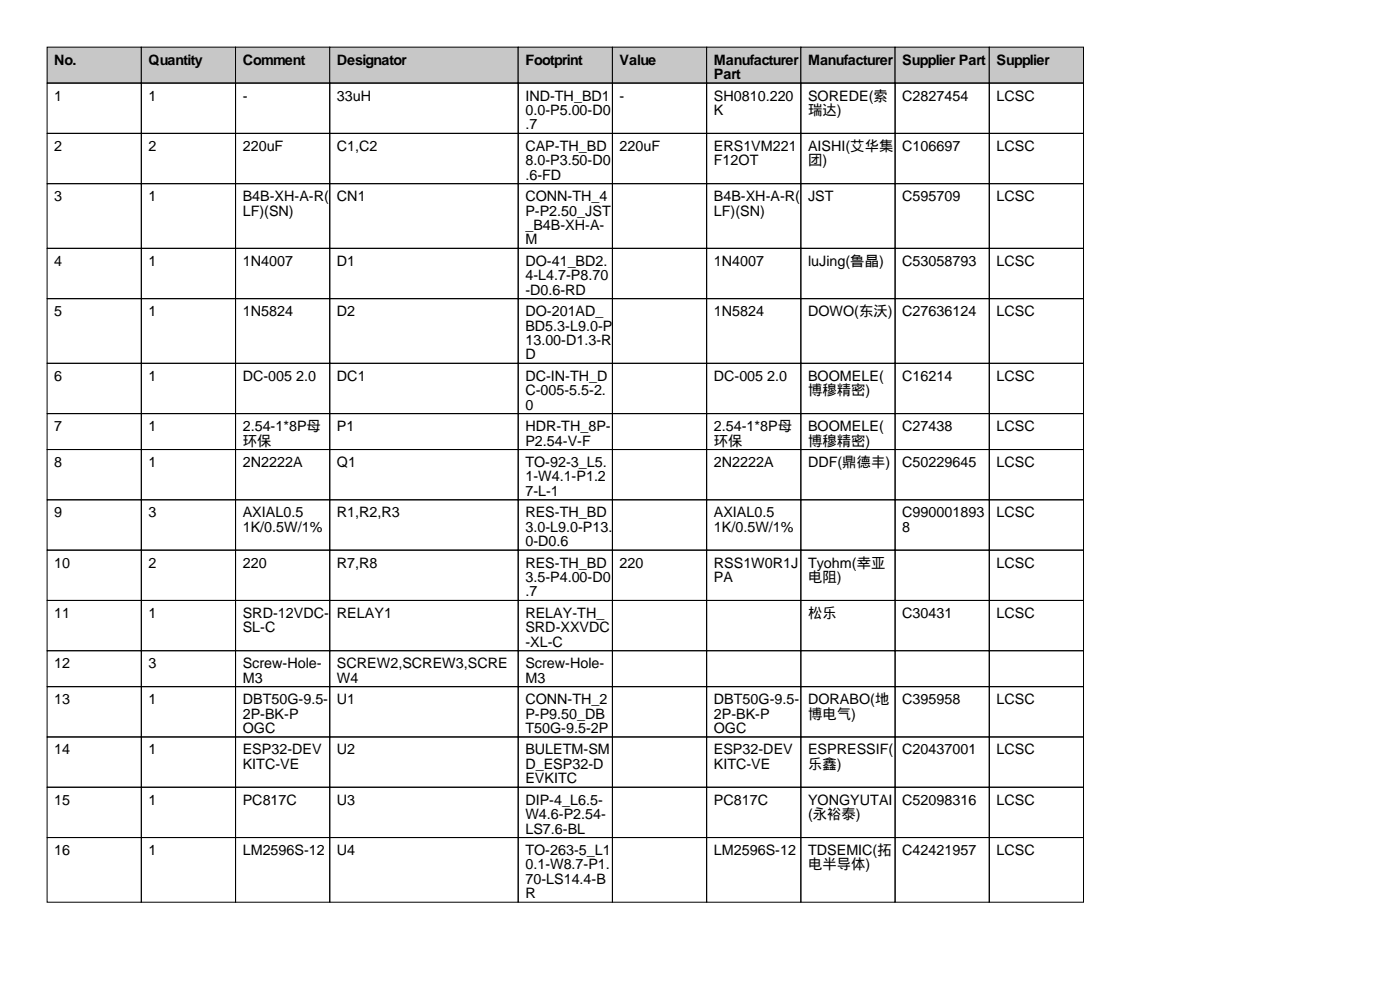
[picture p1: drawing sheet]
<svg xmlns="http://www.w3.org/2000/svg" width="297mm" height="210mm" viewBox="0 0 297 210" stroke-linecap="round" stroke-linejoin="round" font-family="sans-serif">
<defs><g id="words">
<g font-size="3">
<text x="11.5" y="13.7">No.</text>
<text x="31.5" y="13.7">Quantity</text>
<text x="51.5" y="13.7">Comment</text>
<text x="71.5" y="13.7">Designator</text>
<text x="111.5" y="13.7">Footprint</text>
<text x="131.5" y="13.7">Value</text>
<text x="151.5" y="13.7">Manufacturer</text>
<text x="151.5" y="16.8">Part</text>
<text x="171.5" y="13.7">Manufacturer</text>
<text x="191.5" y="13.7">Supplier Part</text>
<text x="211.5" y="13.7">Supplier</text>
<text x="11.5" y="21.3">1</text>
<text x="31.5" y="21.3">1</text>
<text x="51.5" y="21.3">-</text>
<text x="71.5" y="21.3">33uH</text>
<text x="111.5" y="21.3">IND-TH_BD1</text>
<text x="131.5" y="21.3">-</text>
<text x="151.5" y="21.3">SH0810.220</text>
<text x="171.5" y="21.3">SOREDE(索</text>
<text x="191.5" y="21.3">C2827454</text>
<text x="211.5" y="21.3">LCSC</text>
<text x="111.5" y="24.4">0.0-P5.00-D0</text>
<text x="111.5" y="27.4">.7</text>
<text x="151.5" y="24.4">K</text>
<text x="171.5" y="24.4">瑞达)</text>
<text x="11.5" y="32">2</text>
<text x="31.5" y="32">2</text>
<text x="51.5" y="32">220uF</text>
<text x="71.5" y="32">C1,C2</text>
<text x="111.5" y="32">CAP-TH_BD</text>
<text x="111.5" y="35.1">8.0-P3.50-D0</text>
<text x="131.5" y="32">220uF</text>
<text x="151.5" y="32">ERS1VM221</text>
<text x="151.5" y="35.1">F12OT</text>
<text x="171.5" y="32">AISHI(艾华集</text>
<text x="171.5" y="35.1">团)</text>
<text x="191.5" y="32">C106697</text>
<text x="211.5" y="32">LCSC</text>
<text x="111.5" y="38.1">.6-FD</text>
<text x="11.5" y="42.7">3</text>
<text x="31.5" y="42.7">1</text>
<text x="51.5" y="42.7">B4B-XH-A-R(</text>
<text x="51.5" y="45.7">LF)(SN)</text>
<text x="71.5" y="42.7">CN1</text>
<text x="111.5" y="42.7">CONN-TH_4</text>
<text x="111.5" y="45.7">P-P2.50_JST</text>
<text x="151.5" y="42.7">B4B-XH-A-R(</text>
<text x="151.5" y="45.7">LF)(SN)</text>
<text x="171.5" y="42.7">JST</text>
<text x="191.5" y="42.7">C595709</text>
<text x="211.5" y="42.7">LCSC</text>
<text x="111.5" y="48.8">_B4B-XH-A-</text>
<text x="111.5" y="51.8">M</text>
<text x="11.5" y="56.4">4</text>
<text x="31.5" y="56.4">1</text>
<text x="51.5" y="56.4">1N4007</text>
<text x="71.5" y="56.4">D1</text>
<text x="111.5" y="56.4">DO-41_BD2.</text>
<text x="111.5" y="59.4">4-L4.7-P8.70</text>
<text x="151.5" y="56.4">1N4007</text>
<text x="171.5" y="56.4">luJing(鲁晶)</text>
<text x="191.5" y="56.4">C53058793</text>
<text x="211.5" y="56.4">LCSC</text>
<text x="111.5" y="62.5">-D0.6-RD</text>
<text x="11.5" y="67.1">5</text>
<text x="31.5" y="67.1">1</text>
<text x="51.5" y="67.1">1N5824</text>
<text x="71.5" y="67.1">D2</text>
<text x="111.5" y="67.1">DO-201AD_</text>
<text x="111.5" y="70.1">BD5.3-L9.0-P</text>
<text x="151.5" y="67.1">1N5824</text>
<text x="171.5" y="67.1">DOWO(东沃)</text>
<text x="191.5" y="67.1">C27636124</text>
<text x="211.5" y="67.1">LCSC</text>
<text x="111.5" y="73.2">13.00-D1.3-R</text>
<text x="111.5" y="76.2">D</text>
<text x="11.5" y="80.8">6</text>
<text x="31.5" y="80.8">1</text>
<text x="51.5" y="80.8">DC-005 2.0</text>
<text x="71.5" y="80.8">DC1</text>
<text x="111.5" y="80.8">DC-IN-TH_D</text>
<text x="111.5" y="83.8">C-005-5.5-2.</text>
<text x="151.5" y="80.8">DC-005 2.0</text>
<text x="171.5" y="80.8">BOOMELE(</text>
<text x="171.5" y="83.8">博穆精密)</text>
<text x="191.5" y="80.8">C16214</text>
<text x="211.5" y="80.8">LCSC</text>
<text x="111.5" y="86.9">0</text>
<text x="11.5" y="91.4">7</text>
<text x="31.5" y="91.4">1</text>
<text x="51.5" y="91.4">2.54-1*8P母</text>
<text x="51.5" y="94.5">环保</text>
<text x="71.5" y="91.4">P1</text>
<text x="111.5" y="91.4">HDR-TH_8P-</text>
<text x="111.5" y="94.5">P2.54-V-F</text>
<text x="151.5" y="91.4">2.54-1*8P母</text>
<text x="151.5" y="94.5">环保</text>
<text x="171.5" y="91.4">BOOMELE(</text>
<text x="171.5" y="94.5">博穆精密)</text>
<text x="191.5" y="91.4">C27438</text>
<text x="211.5" y="91.4">LCSC</text>
<text x="11.5" y="99.1">8</text>
<text x="31.5" y="99.1">1</text>
<text x="51.5" y="99.1">2N2222A</text>
<text x="71.5" y="99.1">Q1</text>
<text x="111.5" y="99.1">TO-92-3_L5.</text>
<text x="151.5" y="99.1">2N2222A</text>
<text x="171.5" y="99.1">DDF(鼎德丰)</text>
<text x="191.5" y="99.1">C50229645</text>
<text x="211.5" y="99.1">LCSC</text>
<text x="111.5" y="102.1">1-W4.1-P1.2</text>
<text x="111.5" y="105.2">7-L-1</text>
<text x="11.5" y="109.7">9</text>
<text x="31.5" y="109.7">3</text>
<text x="51.5" y="109.7">AXIAL0.5</text>
<text x="51.5" y="112.8">1K/0.5W/1%</text>
<text x="71.5" y="109.7">R1,R2,R3</text>
<text x="111.5" y="109.7">RES-TH_BD</text>
<text x="111.5" y="112.8">3.0-L9.0-P13.</text>
<text x="151.5" y="109.7">AXIAL0.5</text>
<text x="151.5" y="112.8">1K/0.5W/1%</text>
<text x="191.5" y="109.7">C990001893</text>
<text x="191.5" y="112.8">8</text>
<text x="211.5" y="109.7">LCSC</text>
<text x="111.5" y="115.8">0-D0.6</text>
<text x="11.5" y="120.4">10</text>
<text x="31.5" y="120.4">2</text>
<text x="51.5" y="120.4">220</text>
<text x="71.5" y="120.4">R7,R8</text>
<text x="111.5" y="120.4">RES-TH_BD</text>
<text x="111.5" y="123.4">3.5-P4.00-D0</text>
<text x="131.5" y="120.4">220</text>
<text x="151.5" y="120.4">RSS1W0R1J</text>
<text x="151.5" y="123.4">PA</text>
<text x="171.5" y="120.4">Tyohm(幸亚</text>
<text x="171.5" y="123.4">电阻)</text>
<text x="211.5" y="120.4">LCSC</text>
<text x="11.5" y="131.1">11</text>
<text x="31.5" y="131.1">1</text>
<text x="51.5" y="131.1">SRD-12VDC-</text>
<text x="71.5" y="131.1">RELAY1</text>
<text x="111.5" y="126.5">.7</text>
<text x="111.5" y="131.1">RELAY-TH_</text>
<text x="171.5" y="131.1">松乐</text>
<text x="191.5" y="131.1">C30431</text>
<text x="211.5" y="131.1">LCSC</text>
<text x="51.5" y="134.1">SL-C</text>
<text x="111.5" y="134.1">SRD-XXVDC</text>
<text x="111.5" y="137.2">-XL-C</text>
<text x="11.5" y="141.7">12</text>
<text x="31.5" y="141.7">3</text>
<text x="51.5" y="141.7">Screw-Hole-</text>
<text x="71.5" y="141.7">SCREW2,SCREW3,SCRE</text>
<text x="111.5" y="141.7">Screw-Hole-</text>
<text x="11.5" y="149.4">13</text>
<text x="31.5" y="149.4">1</text>
<text x="51.5" y="144.8">M3</text>
<text x="51.5" y="149.4">DBT50G-9.5-</text>
<text x="71.5" y="144.8">W4</text>
<text x="71.5" y="149.4">U1</text>
<text x="111.5" y="144.8">M3</text>
<text x="111.5" y="149.4">CONN-TH_2</text>
<text x="151.5" y="149.4">DBT50G-9.5-</text>
<text x="171.5" y="149.4">DORABO(地</text>
<text x="191.5" y="149.4">C395958</text>
<text x="211.5" y="149.4">LCSC</text>
<text x="51.5" y="152.4">2P-BK-P</text>
<text x="51.5" y="155.5">OGC</text>
<text x="111.5" y="152.4">P-P9.50_DB</text>
<text x="111.5" y="155.5">T50G-9.5-2P</text>
<text x="151.5" y="152.4">2P-BK-P</text>
<text x="151.5" y="155.5">OGC</text>
<text x="171.5" y="152.4">博电气)</text>
<text x="11.5" y="160">14</text>
<text x="31.5" y="160">1</text>
<text x="51.5" y="160">ESP32-DEV</text>
<text x="71.5" y="160">U2</text>
<text x="111.5" y="160">BULETM-SM</text>
<text x="151.5" y="160">ESP32-DEV</text>
<text x="171.5" y="160">ESPRESSIF(</text>
<text x="191.5" y="160">C20437001</text>
<text x="211.5" y="160">LCSC</text>
<text x="51.5" y="163.1">KITC-VE</text>
<text x="111.5" y="163.1">D_ESP32-D</text>
<text x="111.5" y="166.1">EVKITC</text>
<text x="151.5" y="163.1">KITC-VE</text>
<text x="171.5" y="163.1">乐鑫)</text>
<text x="11.5" y="170.7">15</text>
<text x="31.5" y="170.7">1</text>
<text x="51.5" y="170.7">PC817C</text>
<text x="71.5" y="170.7">U3</text>
<text x="111.5" y="170.7">DIP-4_L6.5-</text>
<text x="111.5" y="173.7">W4.6-P2.54-</text>
<text x="151.5" y="170.7">PC817C</text>
<text x="171.5" y="170.7">YONGYUTAI</text>
<text x="171.5" y="173.7">(永裕泰)</text>
<text x="191.5" y="170.7">C52098316</text>
<text x="211.5" y="170.7">LCSC</text>
<text x="111.5" y="176.8">LS7.6-BL</text>
<text x="11.5" y="181.4">16</text>
<text x="31.5" y="181.4">1</text>
<text x="51.5" y="181.4">LM2596S-12</text>
<text x="71.5" y="181.4">U4</text>
<text x="111.5" y="181.4">TO-263-5_L1</text>
<text x="111.5" y="184.4">0.1-W8.7-P1.</text>
<text x="151.5" y="181.4">LM2596S-12</text>
<text x="171.5" y="181.4">TDSEMIC(拓</text>
<text x="171.5" y="184.4">电半导体)</text>
<text x="191.5" y="181.4">C42421957</text>
<text x="211.5" y="181.4">LCSC</text>
<text x="111.5" y="187.5">70-LS14.4-B</text>
<text x="111.5" y="190.5">R</text>
</g>
</g></defs>
<g fill="#c7c7c7" stroke="#000" stroke-width=".21">
<path d="M10 10h20v7.6h-20z"/>
<path d="M30 10h20v7.6h-20z"/>
<path d="M50 10h20v7.6h-20z"/>
<path d="M70 10h40v7.6h-40z"/>
<path d="M110 10h20v7.6h-20z"/>
<path d="M130 10h20v7.6h-20z"/>
<path d="M150 10h20v7.6h-20z"/>
<path d="M170 10h20v7.6h-20z"/>
<path d="M190 10h20v7.6h-20z"/>
<path d="M210 10h20v7.6h-20z"/>
</g>
<g fill="none" stroke="#000" stroke-width=".21">
<path d="M10 17.6h20v10.7h-20zM30 17.6h20v10.7h-20zM50 17.6h20v10.7h-20zM70 17.6h40v10.7h-40zM110 17.6h20v10.7h-20zM130 17.6h20v10.7h-20zM150 17.6h20v10.7h-20zM170 17.6h20v10.7h-20zM190 17.6h20v10.7h-20zM210 17.6h20v10.7h-20zM10 28.3h20v10.7h-20zM10 39h20v13.7h-20z"/>
<path d="M30 28.3h20v10.7h-20zM30 39h20v13.7h-20zM50 28.3h20v10.7h-20zM50 39h20v13.7h-20zM70 28.3h40v10.7h-40zM70 39h40v13.7h-40zM110 28.3h20v10.7h-20zM110 39h20v13.7h-20zM130 28.3h20v10.7h-20zM130 39h20v13.7h-20zM150 28.3h20v10.7h-20zM150 39h20v13.7h-20z"/>
<path d="M170 28.3h20v10.7h-20zM170 39h20v13.7h-20zM190 28.3h20v10.7h-20zM190 39h20v13.7h-20zM210 28.3h20v10.7h-20zM210 39h20v13.7h-20zM10 52.7h20v10.6h-20zM30 52.7h20v10.6h-20zM50 52.7h20v10.6h-20zM70 52.7h40v10.6h-40zM110 52.7h20v10.6h-20zM130 52.7h20v10.6h-20z"/>
<path d="M150 52.7h20v10.6h-20zM170 52.7h20v10.6h-20zM190 52.7h20v10.6h-20zM210 52.7h20v10.6h-20zM10 63.3h20v13.8h-20zM10 77.1h20v10.6h-20zM30 63.3h20v13.8h-20zM30 77.1h20v10.6h-20zM50 63.3h20v13.8h-20zM50 77.1h20v10.6h-20zM70 63.3h40v13.8h-40zM70 77.1h40v10.6h-40z"/>
<path d="M110 63.3h20v13.8h-20zM110 77.1h20v10.6h-20zM130 63.3h20v13.8h-20zM130 77.1h20v10.6h-20zM150 63.3h20v13.8h-20zM150 77.1h20v10.6h-20zM170 63.3h20v13.8h-20zM170 77.1h20v10.6h-20zM190 63.3h20v13.8h-20zM190 77.1h20v10.6h-20zM210 63.3h20v13.8h-20zM210 77.1h20v10.6h-20z"/>
<path d="M10 87.7h20v7.6h-20zM10 95.3h20v10.7h-20zM30 87.7h20v7.6h-20zM30 95.3h20v10.7h-20zM50 87.7h20v7.6h-20zM50 95.3h20v10.7h-20zM70 87.7h40v7.6h-40zM70 95.3h40v10.7h-40zM110 87.7h20v7.6h-20zM110 95.3h20v10.7h-20zM130 87.7h20v7.6h-20zM130 95.3h20v10.7h-20z"/>
<path d="M150 87.7h20v7.6h-20zM150 95.3h20v10.7h-20zM170 87.7h20v7.6h-20zM170 95.3h20v10.7h-20zM190 87.7h20v7.6h-20zM190 95.3h20v10.7h-20zM210 87.7h20v7.6h-20zM210 95.3h20v10.7h-20zM10 106h20v10.7h-20zM10 116.7h20v10.6h-20zM30 106h20v10.7h-20zM30 116.7h20v10.6h-20z"/>
<path d="M50 106h20v10.7h-20zM50 116.7h20v10.6h-20zM70 106h40v10.7h-40zM70 116.7h40v10.6h-40zM110 106h20v10.7h-20zM110 116.7h20v10.6h-20zM130 106h20v10.7h-20zM130 116.7h20v10.6h-20zM150 106h20v10.7h-20zM150 116.7h20v10.6h-20zM170 106h20v10.7h-20zM170 116.7h20v10.6h-20z"/>
<path d="M190 106h20v10.7h-20zM190 116.7h20v10.6h-20zM210 106h20v10.7h-20zM210 116.7h20v10.6h-20zM10 127.3h20v10.7h-20zM10 138h20v7.6h-20zM30 127.3h20v10.7h-20zM30 138h20v7.6h-20zM50 127.3h20v10.7h-20zM50 138h20v7.6h-20zM70 127.3h40v10.7h-40zM70 138h40v7.6h-40z"/>
<path d="M110 127.3h20v10.7h-20zM110 138h20v7.6h-20zM130 127.3h20v10.7h-20zM130 138h20v7.6h-20zM150 127.3h20v10.7h-20zM150 138h20v7.6h-20zM170 127.3h20v10.7h-20zM170 138h20v7.6h-20zM190 127.3h20v10.7h-20zM190 138h20v7.6h-20zM210 127.3h20v10.7h-20zM210 138h20v7.6h-20z"/>
<path d="M10 145.6h20v10.7h-20zM10 156.3h20v10.7h-20zM30 145.6h20v10.7h-20zM30 156.3h20v10.7h-20zM50 145.6h20v10.7h-20zM50 156.3h20v10.7h-20zM70 145.6h40v10.7h-40zM70 156.3h40v10.7h-40zM110 145.6h20v10.7h-20zM110 156.3h20v10.7h-20zM130 145.6h20v10.7h-20zM130 156.3h20v10.7h-20z"/>
<path d="M150 145.6h20v10.7h-20zM150 156.3h20v10.7h-20zM170 145.6h20v10.7h-20zM170 156.3h20v10.7h-20zM190 145.6h20v10.7h-20zM190 156.3h20v10.7h-20zM210 145.6h20v10.7h-20zM210 156.3h20v10.7h-20zM10 167h20v10.6h-20zM10 177.6h20v13.8h-20zM30 167h20v10.6h-20zM30 177.6h20v13.8h-20z"/>
<path d="M50 167h20v10.6h-20zM50 177.6h20v13.8h-20zM70 167h40v10.6h-40zM70 177.6h40v13.8h-40zM110 167h20v10.6h-20zM110 177.6h20v13.8h-20zM130 167h20v10.6h-20zM130 177.6h20v13.8h-20zM150 167h20v10.6h-20zM150 177.6h20v13.8h-20zM170 167h20v10.6h-20zM170 177.6h20v13.8h-20z"/>
<path d="M190 167h20v10.6h-20zM190 177.6h20v13.8h-20zM210 167h20v10.6h-20zM210 177.6h20v13.8h-20z"/>
</g>
<use href="#words"/>
</svg>
